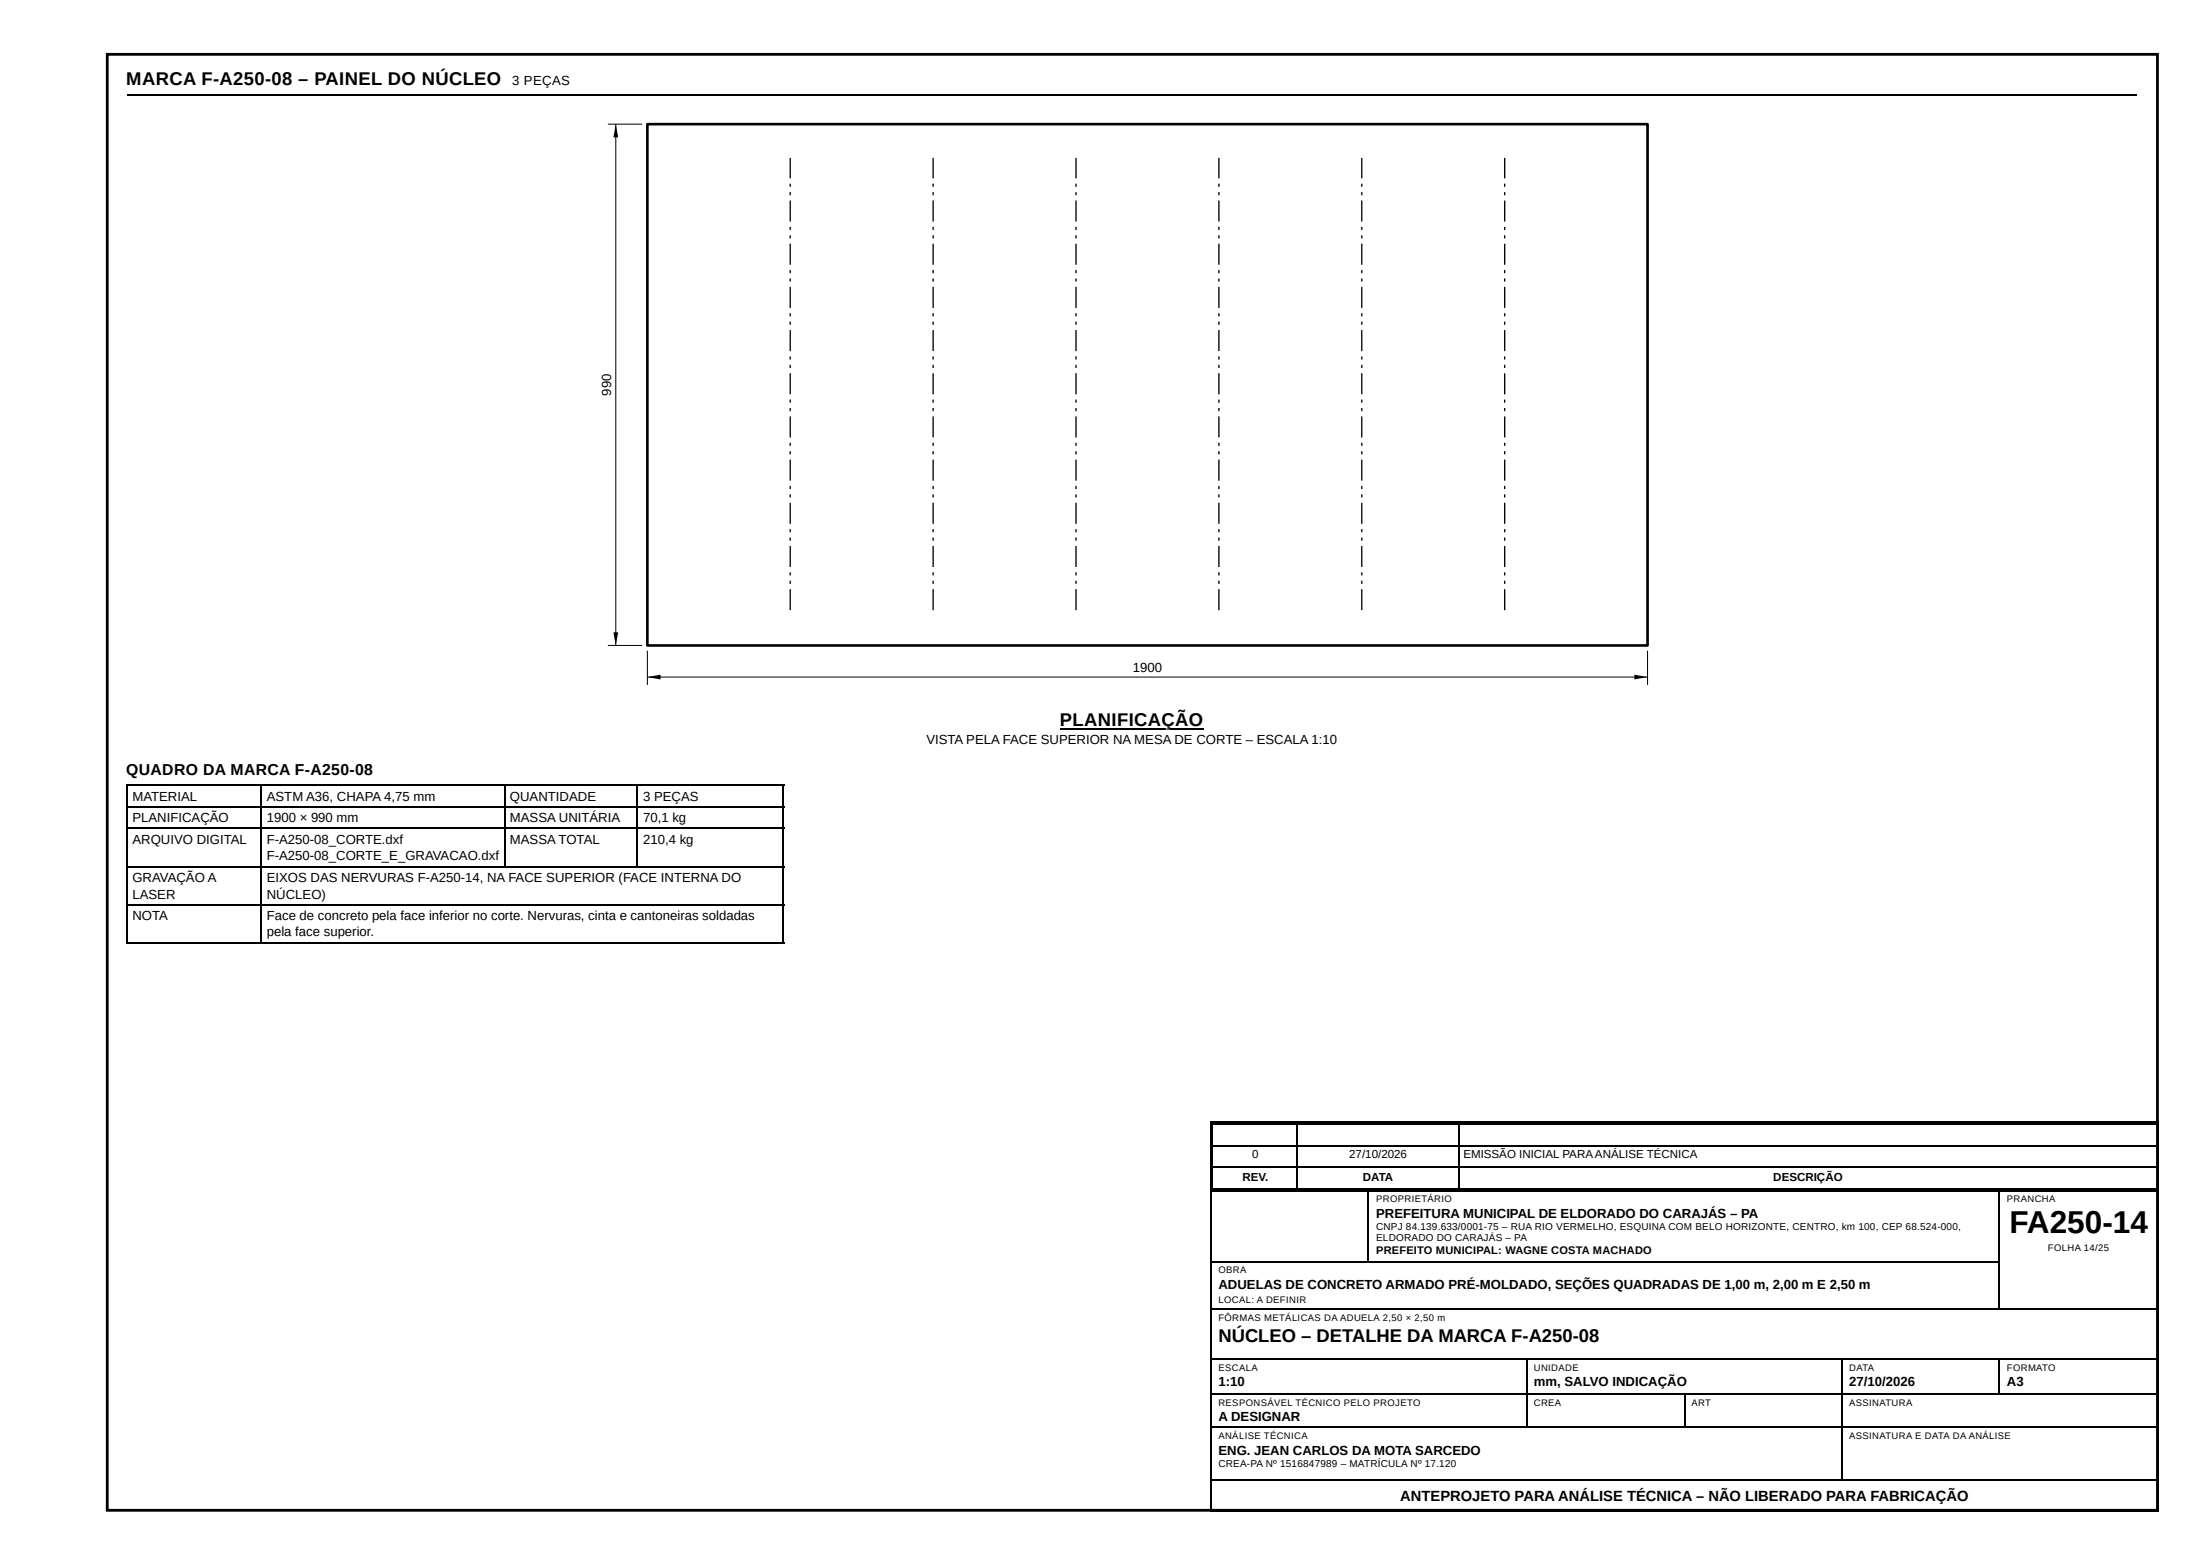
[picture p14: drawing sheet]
<svg xmlns="http://www.w3.org/2000/svg" width="420mm" height="297mm" viewBox="0 0 420 297" stroke-linecap="round" stroke-linejoin="round" font-family="sans-serif">
<defs><g id="words">
<text font-size="6" x="381.7" y="234.2">FA250-14</text>
<g font-size="3.5">
<text x="24" y="16.1">MARCA F-A250-08 – PAINEL DO NÚCLEO</text>
<text x="201.4" y="137.8">PLANIFICAÇÃO</text>
<text x="231.5" y="254.8">NÚCLEO – DETALHE DA MARCA F-A250-08</text>
</g>
<text font-size="3" x="24" y="147.1">QUADRO DA MARCA F-A250-08</text>
<text font-size="2.8" x="266" y="285">ANTEPROJETO PARA ANÁLISE TÉCNICA – NÃO LIBERADO PARA FABRICAÇÃO</text>
<g font-size="2.5">
<text x="97.3" y="16.1">3 PEÇAS</text>
<text x="176" y="141.3">VISTA PELA FACE SUPERIOR NA MESA DE CORTE – ESCALA 1:10</text>
<text x="25.2" y="152.1">MATERIAL</text>
<text x="50.7" y="152.1">ASTM A36, CHAPA 4,75 mm</text>
<text x="96.9" y="152.1">QUANTIDADE</text>
<text x="122.2" y="152.1">3 PEÇAS</text>
<text x="25.2" y="156.1">PLANIFICAÇÃO</text>
<text x="25.2" y="160.3">ARQUIVO DIGITAL</text>
<text x="50.7" y="156.1">1900 × 990 mm</text>
<text x="50.7" y="160.3">F-A250-08_CORTE.dxf</text>
<text x="96.9" y="156.1">MASSA UNITÁRIA</text>
<text x="96.9" y="160.3">MASSA TOTAL</text>
<text x="122.2" y="156.1">70,1 kg</text>
<text x="122.2" y="160.3">210,4 kg</text>
<text x="25.2" y="167.5">GRAVAÇÃO A</text>
<text x="50.7" y="163.2">F-A250-08_CORTE_E_GRAVACAO.dxf</text>
<text x="50.7" y="167.5">EIXOS DAS NERVURAS F-A250-14, NA FACE SUPERIOR (FACE INTERNA DO</text>
<text x="25.2" y="170.7">LASER</text>
<text x="50.7" y="170.7">NÚCLEO)</text>
<text x="25.2" y="174.6">NOTA</text>
<text x="50.7" y="174.6">Face de concreto pela face inferior no corte. Nervuras, cinta e cantoneiras soldadas</text>
<text x="50.7" y="177.8">pela face superior.</text>
<text x="261.4" y="231.2">PREFEITURA MUNICIPAL DE ELDORADO DO CARAJÁS – PA</text>
<text x="231.5" y="244.7">ADUELAS DE CONCRETO ARMADO PRÉ-MOLDADO, SEÇÕES QUADRADAS DE 1,00 m, 2,00 m E 2,50 m</text>
<text x="231.5" y="263.3">1:10</text>
<text x="291.4" y="263.3">mm, SALVO INDICAÇÃO</text>
<text x="351.3" y="263.3">27/10/2026</text>
<text x="381.2" y="263.3">A3</text>
<text x="231.5" y="269.9">A DESIGNAR</text>
<text x="231.5" y="276.2">ENG. JEAN CARLOS DA MOTA SARCEDO</text>
</g>
<g font-size="2.5" fill="#fff">
<text x="116.1" y="75.2" transform="rotate(-90 116.1 75.2)">990</text>
<text x="215.2" y="127.7">1900</text>
</g>
<g font-size="2.2">
<text x="237.9" y="219.9">0</text>
<text x="256.3" y="219.9">27/10/2026</text>
<text x="278" y="219.9">EMISSÃO INICIAL PARAANÁLISE TÉCNICA</text>
<text x="236" y="224.4">REV.</text>
<text x="258.9" y="224.4">DATA</text>
<text x="336.9" y="224.4">DESCRIÇÃO</text>
</g>
<text font-size="2.1" x="261.4" y="238.1">PREFEITO MUNICIPAL: WAGNE COSTA MACHADO</text>
<g font-size="1.9">
<text x="261.4" y="233.6">CNPJ 84.139.633/0001-75 – RUA RIO VERMELHO, ESQUINA COM BELO HORIZONTE, CENTRO, km 100, CEP 68.524-000,</text>
<text x="261.4" y="235.7">ELDORADO DO CARAJÁS – PA</text>
<text x="231.5" y="278.6">CREA-PA Nº 1516847989 – MATRÍCULA Nº 17.120</text>
</g>
<g font-size="1.8">
<text x="261.4" y="228.3">PROPRIETÁRIO</text>
<text x="381.2" y="228.3">PRANCHA</text>
<text x="389" y="237.6">FOLHA 14/25</text>
<text x="231.5" y="241.8">OBRA</text>
<text x="231.5" y="247.4">LOCAL: A DEFINIR</text>
<text x="231.5" y="250.8">FÔRMAS METÁLICAS DA ADUELA 2,50 × 2,50 m</text>
<text x="231.5" y="260.4">ESCALA</text>
<text x="291.4" y="260.4">UNIDADE</text>
<text x="351.3" y="260.4">DATA</text>
<text x="381.2" y="260.4">FORMATO</text>
<text x="231.5" y="267">RESPONSÁVEL TÉCNICO PELO PROJETO</text>
<text x="291.4" y="267">CREA</text>
<text x="321.3" y="267">ART</text>
<text x="351.3" y="267">ASSINATURA</text>
<text x="231.5" y="273.3">ANÁLISE TÉCNICA</text>
<text x="351.3" y="273.3">ASSINATURA E DATA DA ANÁLISE</text>
</g>
</g></defs>
<g fill="none" stroke="#000" stroke-width=".26">
<path d="M24.1 18.1h381.8M201.4 138.5h27.2M24.1 149.1h124.9M24.1 153.3h124.9M24.1 157.3h124.9M24.2 149v30.1M49.6 149v30.1M95.9 149v15.8M121 149v15.8M148.8 149v30.1M24.1 164.7h124.9M24.1 171.8h124.9"/>
<path d="M24.1 179h124.9M229.9 213.1h180.2M230.1 213v74.1M230.2 213.4h179.9M230.2 217.6h179.9M230.3 213.3v12.7M246.5 213.3v12.7M277.2 213.3v12.7M410 213.3v12.7M229.9 226.1h180.2M230.2 221.6h179.9M230.2 225.8h179.9"/>
<path d="M230.2 239.6h149.7M260 226.2v13.5M379.8 226.2v22.5M410 226.2v60.9M230.2 248.6h179.9M230.2 258.1h179.9M290.1 258.2v13M349.9 258.2v23.1M379.8 258.2v6.6M230.2 264.7h179.9M230.2 271.1h179.9M320 264.8v6.4"/>
<path d="M230.2 281.1h179.9M230.2 286.9h179.9"/>
</g>
<path d="M123 23.6h190v99h-190z" fill="none" stroke="#000" stroke-width=".5"/>
<g fill="#000">
<path d="M117 23.6l.4 2.5h-.9zM116.5 120.1h.9l-.4 2.5zM123 128.6l2.5-.5v.9zM310.5 128.1l2.5 .5-2.5 .4z"/>
<path d="M150 111.9h.2v4h-.2zM150 110.3h.2v.6h-.2zM150 108.7h.2v.6h-.2zM150 103.7h.2v4h-.2zM150 102.1h.2v.6h-.2zM150 100.5h.2v.6h-.2zM150 95.5h.2v4h-.2zM150 93.9h.2v.6h-.2zM150 92.3h.2v.6h-.2zM150 87.3h.2v4h-.2zM150 85.7h.2v.6h-.2zM150 84.1h.2v.6h-.2zM150 79.1h.2v4h-.2zM150 77.5h.2v.6h-.2zM150 75.9h.2v.6h-.2zM150 70.9h.2v4h-.2zM150 69.3h.2v.6h-.2zM150 67.7h.2v.6h-.2zM150 62.7h.2v4h-.2zM150 61.1h.2v.6h-.2zM150 59.5h.2v.6h-.2zM150 54.5h.2v4h-.2zM150 52.9h.2v.6h-.2zM150 51.3h.2v.6h-.2zM150 46.3h.2v4h-.2zM150 44.7h.2v.6h-.2zM150 43.1h.2v.6h-.2zM150 38.1h.2v4h-.2zM150 36.5h.2v.6h-.2zM150 34.9h.2v.6h-.2zM150 30h.2v3.9h-.2z"/>
<path d="M177.1 111.9h.3v4h-.3zM177.1 110.3h.3v.6h-.3zM177.1 108.7h.3v.6h-.3zM177.1 103.7h.3v4h-.3zM177.1 102.1h.3v.6h-.3zM177.1 100.5h.3v.6h-.3zM177.1 95.5h.3v4h-.3zM177.1 93.9h.3v.6h-.3zM177.1 92.3h.3v.6h-.3zM177.1 87.3h.3v4h-.3zM177.1 85.7h.3v.6h-.3zM177.1 84.1h.3v.6h-.3zM177.1 79.1h.3v4h-.3zM177.1 77.5h.3v.6h-.3zM177.1 75.9h.3v.6h-.3zM177.1 70.9h.3v4h-.3zM177.1 69.3h.3v.6h-.3zM177.1 67.7h.3v.6h-.3zM177.1 62.7h.3v4h-.3zM177.1 61.1h.3v.6h-.3zM177.1 59.5h.3v.6h-.3zM177.1 54.5h.3v4h-.3zM177.1 52.9h.3v.6h-.3zM177.1 51.3h.3v.6h-.3zM177.1 46.3h.3v4h-.3zM177.1 44.7h.3v.6h-.3zM177.1 43.1h.3v.6h-.3zM177.1 38.1h.3v4h-.3zM177.1 36.5h.3v.6h-.3zM177.1 34.9h.3v.6h-.3zM177.1 30h.3v3.9h-.3z"/>
<path d="M204.3 111.9h.2v4h-.2zM204.3 110.3h.2v.6h-.2zM204.3 108.7h.2v.6h-.2zM204.3 103.7h.2v4h-.2zM204.3 102.1h.2v.6h-.2zM204.3 100.5h.2v.6h-.2zM204.3 95.5h.2v4h-.2zM204.3 93.9h.2v.6h-.2zM204.3 92.3h.2v.6h-.2zM204.3 87.3h.2v4h-.2zM204.3 85.7h.2v.6h-.2zM204.3 84.1h.2v.6h-.2zM204.3 79.1h.2v4h-.2zM204.3 77.5h.2v.6h-.2zM204.3 75.9h.2v.6h-.2zM204.3 70.9h.2v4h-.2zM204.3 69.3h.2v.6h-.2zM204.3 67.7h.2v.6h-.2zM204.3 62.7h.2v4h-.2zM204.3 61.1h.2v.6h-.2zM204.3 59.5h.2v.6h-.2zM204.3 54.5h.2v4h-.2zM204.3 52.9h.2v.6h-.2zM204.3 51.3h.2v.6h-.2zM204.3 46.3h.2v4h-.2zM204.3 44.7h.2v.6h-.2zM204.3 43.1h.2v.6h-.2zM204.3 38.1h.2v4h-.2zM204.3 36.5h.2v.6h-.2zM204.3 34.9h.2v.6h-.2zM204.3 30h.2v3.9h-.2z"/>
<path d="M231.4 111.9h.3v4h-.3zM231.4 110.3h.3v.6h-.3zM231.4 108.7h.3v.6h-.3zM231.4 103.7h.3v4h-.3zM231.4 102.1h.3v.6h-.3zM231.4 100.5h.3v.6h-.3zM231.4 95.5h.3v4h-.3zM231.4 93.9h.3v.6h-.3zM231.4 92.3h.3v.6h-.3zM231.4 87.3h.3v4h-.3zM231.4 85.7h.3v.6h-.3zM231.4 84.1h.3v.6h-.3zM231.4 79.1h.3v4h-.3zM231.4 77.5h.3v.6h-.3zM231.4 75.9h.3v.6h-.3zM231.4 70.9h.3v4h-.3zM231.4 69.3h.3v.6h-.3zM231.4 67.7h.3v.6h-.3zM231.4 62.7h.3v4h-.3zM231.4 61.1h.3v.6h-.3zM231.4 59.5h.3v.6h-.3zM231.4 54.5h.3v4h-.3zM231.4 52.9h.3v.6h-.3zM231.4 51.3h.3v.6h-.3zM231.4 46.3h.3v4h-.3zM231.4 44.7h.3v.6h-.3zM231.4 43.1h.3v.6h-.3zM231.4 38.1h.3v4h-.3zM231.4 36.5h.3v.6h-.3zM231.4 34.9h.3v.6h-.3zM231.4 30h.3v3.9h-.3z"/>
<path d="M258.6 111.9h.2v4h-.2zM258.6 110.3h.2v.6h-.2zM258.6 108.7h.2v.6h-.2zM258.6 103.7h.2v4h-.2zM258.6 102.1h.2v.6h-.2zM258.6 100.5h.2v.6h-.2zM258.6 95.5h.2v4h-.2zM258.6 93.9h.2v.6h-.2zM258.6 92.3h.2v.6h-.2zM258.6 87.3h.2v4h-.2zM258.6 85.7h.2v.6h-.2zM258.6 84.1h.2v.6h-.2zM258.6 79.1h.2v4h-.2zM258.6 77.5h.2v.6h-.2zM258.6 75.9h.2v.6h-.2zM258.6 70.9h.2v4h-.2zM258.6 69.3h.2v.6h-.2zM258.6 67.7h.2v.6h-.2zM258.6 62.7h.2v4h-.2zM258.6 61.1h.2v.6h-.2zM258.6 59.5h.2v.6h-.2zM258.6 54.5h.2v4h-.2zM258.6 52.9h.2v.6h-.2zM258.6 51.3h.2v.6h-.2zM258.6 46.3h.2v4h-.2zM258.6 44.7h.2v.6h-.2zM258.6 43.1h.2v.6h-.2zM258.6 38.1h.2v4h-.2zM258.6 36.5h.2v.6h-.2zM258.6 34.9h.2v.6h-.2zM258.6 30h.2v3.9h-.2z"/>
<path d="M285.7 111.9h.3v4h-.3zM285.7 110.3h.3v.6h-.3zM285.7 108.7h.3v.6h-.3zM285.7 103.7h.3v4h-.3zM285.7 102.1h.3v.6h-.3zM285.7 100.5h.3v.6h-.3zM285.7 95.5h.3v4h-.3zM285.7 93.9h.3v.6h-.3zM285.7 92.3h.3v.6h-.3zM285.7 87.3h.3v4h-.3zM285.7 85.7h.3v.6h-.3zM285.7 84.1h.3v.6h-.3zM285.7 79.1h.3v4h-.3zM285.7 77.5h.3v.6h-.3zM285.7 75.9h.3v.6h-.3zM285.7 70.9h.3v4h-.3zM285.7 69.3h.3v.6h-.3zM285.7 67.7h.3v.6h-.3zM285.7 62.7h.3v4h-.3zM285.7 61.1h.3v.6h-.3zM285.7 59.5h.3v.6h-.3zM285.7 54.5h.3v4h-.3zM285.7 52.9h.3v.6h-.3zM285.7 51.3h.3v.6h-.3zM285.7 46.3h.3v4h-.3zM285.7 44.7h.3v.6h-.3zM285.7 43.1h.3v.6h-.3zM285.7 38.1h.3v4h-.3zM285.7 36.5h.3v.6h-.3zM285.7 34.9h.3v.6h-.3zM285.7 30h.3v3.9h-.3z"/>
</g>
<path d="M115.5 23.6h6.5M117 23.6v99M115.5 122.6h6.5M123 123.6v6.5M123 128.6h190M313 123.6v6.5" fill="none" stroke="#000" stroke-width=".19"/>
<path d="M20.4 10.3h389.4v276.5h-389.4z" fill="none" stroke="#000" stroke-width=".53"/>
<use href="#words"/>
</svg>
